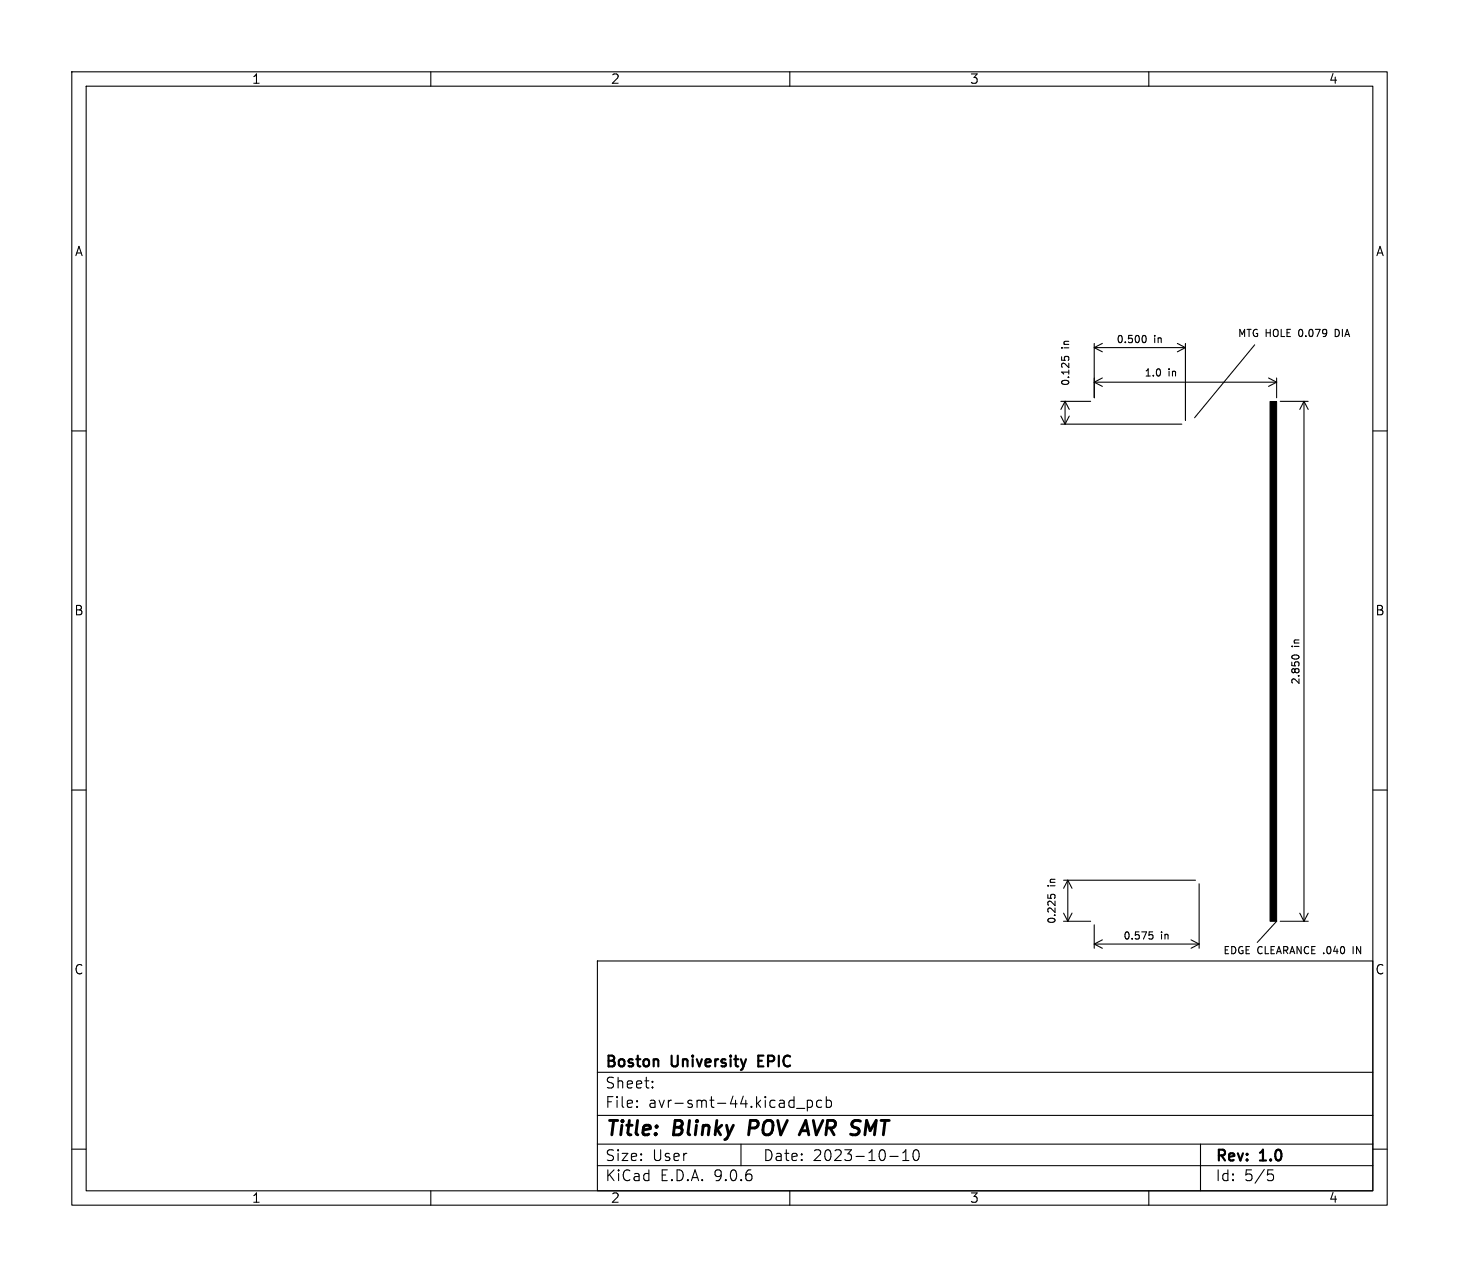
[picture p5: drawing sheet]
<svg xmlns="http://www.w3.org/2000/svg" width="203mm" height="178mm" viewBox="0 0 203 178" stroke-linecap="round" stroke-linejoin="round" font-family="sans-serif">
<defs><g id="words">
<g font-size="2.8">
<text x="84.2" y="158.7">Title:</text>
<text x="93.9" y="158.7">Blinky</text>
<text x="105.1" y="158.7">POV AVR SMT</text>
</g>
<g font-size="2.1">
<text x="84.2" y="149">Boston</text>
<text x="93.6" y="149">University</text>
<text x="106.3" y="149">EPIC</text>
<text x="84.2" y="154.5">File:</text>
<text x="84.2" y="151.8">Sheet:</text>
<text x="90.3" y="154.5">avr-smt-44.kicad_pcb</text>
<text x="84.2" y="161.9">Size:</text>
<text x="90.8" y="161.9">User</text>
<text x="106.2" y="161.9">Date:</text>
<text x="113.2" y="161.9">2023-10-10</text>
<text x="84.2" y="164.7">KiCad</text>
<text x="91.9" y="164.7">E.D.A.</text>
<text x="99.5" y="164.7">9.0.6</text>
<text x="169.2" y="162.1">Rev:</text>
<text x="169.2" y="164.7">Id:</text>
<text x="173.3" y="164.7">5/5</text>
<text x="175.6" y="162.1">1.0</text>
</g>
<g font-size="1.8">
<text x="35" y="11.9">1</text>
<text x="85" y="11.9">2</text>
<text x="135" y="11.9">3</text>
<text x="185" y="11.9">4</text>
<text x="10.3" y="35.9">A</text>
<text x="191.5" y="35.9">A</text>
<text x="10.3" y="85.9">B</text>
<text x="191.5" y="85.9">B</text>
<text x="10.3" y="135.9">C</text>
<text x="191.5" y="135.9">C</text>
<text x="35" y="167.7">1</text>
<text x="85" y="167.7">2</text>
<text x="135" y="167.7">3</text>
<text x="185" y="167.7">4</text>
</g>
<g font-size="1.4">
<text x="155.4" y="48">0.500</text>
<text x="160.7" y="48">in</text>
<text x="172.3" y="47">MTG HOLE</text>
<text x="181.1" y="47">0.079</text>
<text x="186.4" y="47">DIA</text>
<text x="149.1" y="53.8" transform="rotate(-90 149.1 53.8)">0.125</text>
<text x="149.1" y="48.5" transform="rotate(-90 149.1 48.5)">in</text>
<text x="159.3" y="52.6">1.0</text>
<text x="162.7" y="52.6">in</text>
<text x="181.2" y="95.4" transform="rotate(-90 181.2 95.4)">2.850</text>
<text x="181.2" y="90.1" transform="rotate(-90 181.2 90.1)">in</text>
<text x="147.2" y="123.4" transform="rotate(-90 147.2 123.4)">in</text>
<text x="147.2" y="128.7" transform="rotate(-90 147.2 128.7)">0.225</text>
<text x="156.4" y="131">0.575</text>
<text x="161.7" y="131">in</text>
<text x="170.3" y="132.9">EDGE CLEARANCE .040</text>
<text x="188.9" y="132.9">IN</text>
</g>
</g></defs>
<g fill="none" stroke="#000" stroke-width=".15">
<path d="M10 10h183.2v157.8h-183.2zM12 12h179.2v153.8h-179.2zM60 10v2M110 10v2M160 10v2M147.7 59.1h16.9M147.7 55.9h4.2M147.7 57.9l.6 1.2M147.9 49.7v.4M148.2 50v-.2l.2-.2 .4 .1 .1 .3M148.3 55.9v3.2M148.3 55.9l.6 1.1"/>
<path d="M148.3 55.9l-.6 1.1M148.9 57.9l-.6 1.2M152.4 47.8v7.6M152.4 53.2h25.4M152.4 53.2l1.1 .6M152.4 48.4h12.7M152.4 48.4l1.1 .6M153.5 52.6l-1.1 .6M153.5 47.8l-1.1 .6M159.3 46.7a.53 .53 0 0 1 .3 .5 .53 .53 0 0 1-.3 .5M164 47.8l1.1 .6M165.1 47.8v10.8"/>
<path d="M165.1 48.4l-1.1 .6M174.8 48l-8.4 10.2M176.7 52.6l1.1 .6M177.8 52.6v2.8M177.8 53.2l-1.1 .6M178.3 55.9h3.9M181.6 55.9v72.4M181.6 55.9l.6 1.1M181.6 55.9l-.6 1.1M186.2 45.9h-.2v1h.2M10 60h2M191.2 60h2"/>
<path d="M179.9 91.5a.53 .53 0 0 1 .5-.3 .53 .53 0 0 1 .5 .3M10 110h2M191.2 110h2M83.2 133.8h108v32h-108zM145.9 124.6v.4M146.3 124.9v-.2l.2-.2 .4 .1v.3M148.1 128.3h3.8M148.1 122.6h18.4M148.1 127.1l.6 1.2M148.7 122.6v5.7M148.7 122.6l.6 1.1M148.7 122.6l-.6 1.1"/>
<path d="M149.3 127.1l-.6 1.2M152.4 128.8v3.2M152.4 131.4h14.6M152.4 131.4l1.1 .6M153.5 130.9l-1.1 .5M160.1 129.7h.4M160.2 130.1h.2l.2 .2-.1 .4h-.3M165.9 130.9l1.1 .5M167 123.1v8.9M167 131.4l-1.1 .6M177.8 128.3l-2.7 2.9M178.3 128.3h3.9"/>
<path d="M181 127.1l.6 1.2M182.2 127.1l-.6 1.2M188.5 131.8v1M83.2 159.3h108M83.2 155.3h108M83.2 149.3h108M88.7 154l.1 .1-.1 .1M88.7 154v.1v.1M88.7 153.3v.1M88.7 154v.2M88.7 153.3h.1l-.1 .1M90.9 151.3v.1v.1"/>
<path d="M90.9 151.3l-.1 .1 .1 .1M90.9 150.6v.1M90.9 151.3v.2M90.9 150.6h-.1l.1 .1M103.2 159.3v3M110.9 154.3h1.2M112.4 153.2v1.5M112.4 153.3l.5-.1 .3 .3v.4l-.2 .2-.1 .1-.5-.1M114.4 153.3l-.4-.1-.3 .3v.4l.2 .2 .1 .1 .4-.1M115.1 153.3l.4-.1 .3 .3v.4l-.1 .2-.2 .1-.4-.1M115.1 152.7v1.5M167.2 159.3v6.5"/>
<path d="M10 160h2M60 165.8v2M83.2 162.3h108M110 165.8v2M123.9 161h1.2M125.7 161.6h.9M125.7 160.5l.5-.4v1.5M127.3 160.2a.36 .36 0 0 1 .4-.1 .36 .36 0 0 1 .2 .3 .77 .77 0 0 1-.4 1.2 .91 .91 0 0 1-.2-1.4zM160 165.8v2M176.6 162.9h.7M176.7 163.5h.4l.3 .2-.1 .5-.2 .2h-.4M191.2 160h2"/>
</g>
<path d="M104.5 156l-.2 2" fill="none" stroke="#000" stroke-width=".4"/>
<path d="M105.6 147.7h.5M106.3 147h-.7v1.5h.7" fill="none" stroke="#000" stroke-width=".3"/>
<path d="M176.9 55.9h.9v72.4h-.9z" fill="#000" stroke="#000" stroke-width=".15"/>
<use href="#words"/>
</svg>
